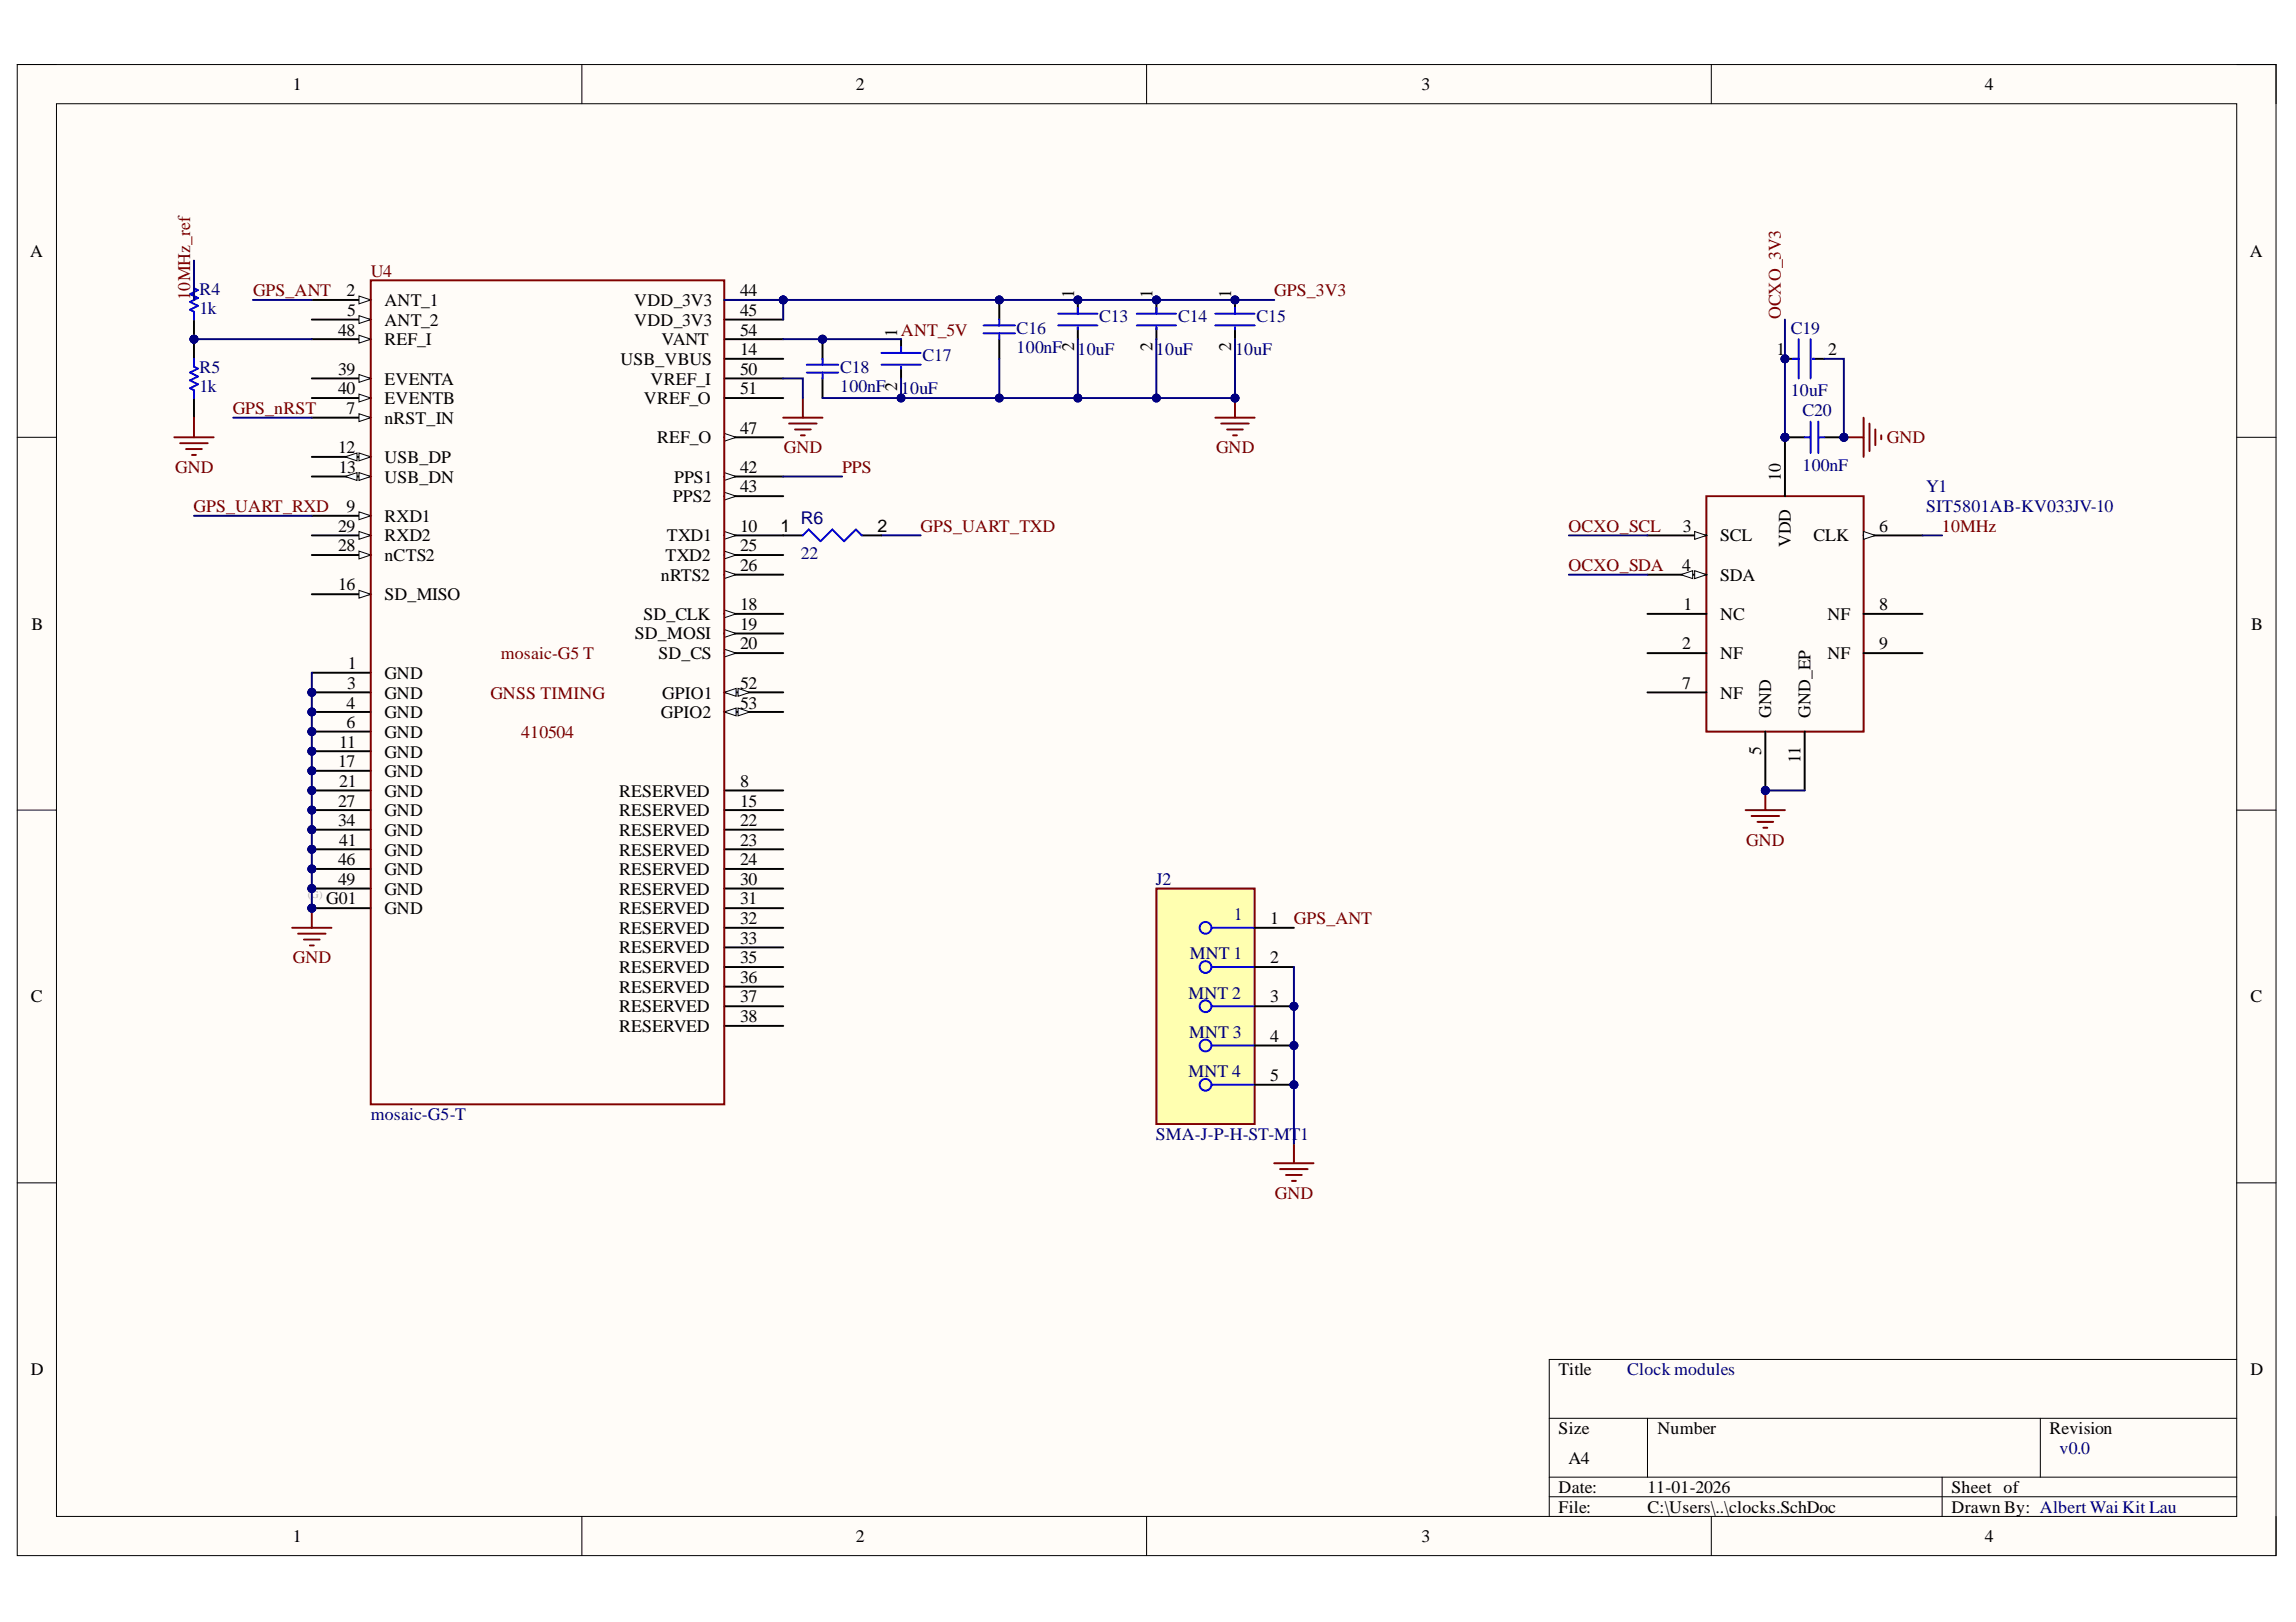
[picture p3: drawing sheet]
<svg xmlns="http://www.w3.org/2000/svg" width="297mm" height="210mm" viewBox="0 0 297 210" stroke-linecap="round" stroke-linejoin="round" font-family="sans-serif">
<defs><g id="words">
<g font-size="2.3">
<text x="37.9" y="11.7">1</text>
<text x="110.7" y="11.7">2</text>
<text x="183.9" y="11.7">3</text>
<text x="256.8" y="11.7">4</text>
<text x="3.9" y="33.3">A</text>
<text x="291.1" y="33.3">A</text>
<text x="44.8" y="38.4">2</text>
<text x="44.9" y="40.9">5</text>
<text x="49.7" y="39.6">ANT_1</text>
<text x="82" y="39.6">VDD_3V3</text>
<text x="95.7" y="38.4">44</text>
<text x="95.7" y="40.9">45</text>
<text x="139" y="38.5" transform="rotate(-90 139 38.5)">1</text>
<text x="149.1" y="38.5" transform="rotate(-90 149.1 38.5)">1</text>
<text x="159.3" y="38.5" transform="rotate(-90 159.3 38.5)">1</text>
<text x="43.7" y="43.4">48</text>
<text x="49.7" y="42.2">ANT_2</text>
<text x="49.7" y="44.7">REF_I</text>
<text x="80.3" y="47.2">USB_VBUS</text>
<text x="82" y="42.2">VDD_3V3</text>
<text x="85.6" y="44.7">VANT</text>
<text x="95.7" y="43.4">54</text>
<text x="95.7" y="46">14</text>
<text x="116" y="43.6" transform="rotate(-90 116 43.6)">1</text>
<text x="139" y="45.5" transform="rotate(-90 139 45.5)">2</text>
<text x="149.1" y="45.5" transform="rotate(-90 149.1 45.5)">2</text>
<text x="159.3" y="45.5" transform="rotate(-90 159.3 45.5)">2</text>
<text x="229.8" y="46">1</text>
<text x="236.5" y="46">2</text>
<text x="43.7" y="48.5">39</text>
<text x="43.7" y="51">40</text>
<text x="44.8" y="53.6">7</text>
<text x="49.7" y="49.8">EVENTA</text>
<text x="49.7" y="52.3">EVENTB</text>
<text x="83.3" y="52.3">VREF_O</text>
<text x="84.2" y="49.8">VREF_I</text>
<text x="95.7" y="48.5">50</text>
<text x="95.7" y="51">51</text>
<text x="116" y="50.5" transform="rotate(-90 116 50.5)">2</text>
<text x="43.7" y="58.7">12</text>
<text x="49.7" y="54.8">nRST_IN</text>
<text x="49.7" y="59.9">USB_DP</text>
<text x="85" y="57.4">REF_O</text>
<text x="95.7" y="56.1">47</text>
<text x="43.8" y="61.2">13</text>
<text x="49.7" y="62.5">USB_DN</text>
<text x="87" y="65">PPS2</text>
<text x="87.2" y="62.5">PPS1</text>
<text x="95.7" y="61.2">42</text>
<text x="95.7" y="63.7">43</text>
<text x="230.4" y="62.2" transform="rotate(-90 230.4 62.2)">10</text>
<text x="43.7" y="68.8">29</text>
<text x="43.7" y="71.3">28</text>
<text x="44.8" y="66.3">9</text>
<text x="49.7" y="67.5">RXD1</text>
<text x="49.7" y="70.1">RXD2</text>
<text x="86.3" y="70.1">TXD1</text>
<text x="95.7" y="68.8">10</text>
<text x="95.7" y="71.3">25</text>
<text x="101" y="68.8">1</text>
<text x="113.5" y="68.8">2</text>
<text x="217.7" y="68.8">3</text>
<text x="222.5" y="70.1">SCL</text>
<text x="231.7" y="70.8" transform="rotate(-90 231.7 70.8)">VDD</text>
<text x="234.6" y="70.1">CLK</text>
<text x="243.1" y="68.8">6</text>
<text x="43.7" y="76.4">16</text>
<text x="49.7" y="72.6">nCTS2</text>
<text x="49.7" y="77.7">SD_MISO</text>
<text x="85.5" y="75.1">nRTS2</text>
<text x="86.1" y="72.6">TXD2</text>
<text x="95.7" y="73.9">26</text>
<text x="217.6" y="73.9">4</text>
<text x="222.5" y="75.1">SDA</text>
<text x="4.1" y="81.5">B</text>
<text x="82.1" y="82.7">SD_MOSI</text>
<text x="83.2" y="80.2">SD_CLK</text>
<text x="95.7" y="78.9">18</text>
<text x="95.7" y="81.5">19</text>
<text x="217.8" y="78.9">1</text>
<text x="222.5" y="80.2">NC</text>
<text x="236.4" y="80.2">NF</text>
<text x="243.1" y="78.9">8</text>
<text x="291.2" y="81.5">B</text>
<text x="44.9" y="89.2">3</text>
<text x="45" y="86.5">1</text>
<text x="49.7" y="87.8">GND</text>
<text x="85.2" y="85.3">SD_CS</text>
<text x="95.7" y="84">20</text>
<text x="95.7" y="89.2">52</text>
<text x="217.6" y="84">2</text>
<text x="217.6" y="89.2">7</text>
<text x="222.5" y="85.3">NF</text>
<text x="236.4" y="85.3">NF</text>
<text x="243.1" y="84">9</text>
<text x="44.8" y="91.7">4</text>
<text x="44.8" y="94.2">6</text>
<text x="49.7" y="90.4">GND</text>
<text x="49.7" y="93">GND</text>
<text x="49.7" y="95.5">GND</text>
<text x="85.5" y="93">GPIO2</text>
<text x="85.7" y="90.4">GPIO1</text>
<text x="95.7" y="91.7">53</text>
<text x="222.5" y="90.4">NF</text>
<text x="229.1" y="92.9" transform="rotate(-90 229.1 92.9)">GND</text>
<text x="234.2" y="92.9" transform="rotate(-90 234.2 92.9)">GND_EP</text>
<text x="43.7" y="99.3">17</text>
<text x="43.9" y="96.8">11</text>
<text x="43.9" y="101.8">21</text>
<text x="49.7" y="98">GND</text>
<text x="49.7" y="100.6">GND</text>
<text x="95.7" y="101.8">8</text>
<text x="227.9" y="97.7" transform="rotate(-90 227.9 97.7)">5</text>
<text x="232.9" y="98.7" transform="rotate(-90 232.9 98.7)">11</text>
<text x="43.7" y="104.4">27</text>
<text x="43.7" y="106.9">34</text>
<text x="49.7" y="103.1">GND</text>
<text x="49.7" y="105.6">GND</text>
<text x="80.1" y="103.1">RESERVED</text>
<text x="80.1" y="105.6">RESERVED</text>
<text x="95.7" y="104.4">15</text>
<text x="95.7" y="106.9">22</text>
<text x="43.7" y="112">46</text>
<text x="43.9" y="109.4">41</text>
<text x="49.7" y="108.2">GND</text>
<text x="49.7" y="110.7">GND</text>
<text x="49.7" y="113.2">GND</text>
<text x="80.1" y="108.2">RESERVED</text>
<text x="80.1" y="110.7">RESERVED</text>
<text x="80.1" y="113.2">RESERVED</text>
<text x="95.7" y="109.4">23</text>
<text x="95.7" y="112">24</text>
<text x="42.2" y="117.1">G01</text>
<text x="43.7" y="114.5">49</text>
<text x="49.7" y="115.8">GND</text>
<text x="49.7" y="118.3">GND</text>
<text x="80.1" y="115.8">RESERVED</text>
<text x="80.1" y="118.3">RESERVED</text>
<text x="95.7" y="114.5">30</text>
<text x="95.7" y="117.1">31</text>
<text x="95.7" y="119.6">32</text>
<text x="164.3" y="119.6">1</text>
<text x="80.1" y="120.9">RESERVED</text>
<text x="80.1" y="123.4">RESERVED</text>
<text x="80.1" y="125.9">RESERVED</text>
<text x="95.7" y="122.1">33</text>
<text x="95.7" y="124.7">35</text>
<text x="164.3" y="124.7">2</text>
<text x="4" y="129.7">C</text>
<text x="80.1" y="128.5">RESERVED</text>
<text x="80.1" y="131">RESERVED</text>
<text x="95.7" y="127.2">36</text>
<text x="95.7" y="129.7">37</text>
<text x="164.3" y="129.7">3</text>
<text x="291.1" y="129.7">C</text>
<text x="80.1" y="133.5">RESERVED</text>
<text x="95.7" y="132.3">38</text>
<text x="164.3" y="134.8">4</text>
<text x="164.3" y="139.9">5</text>
<text x="4" y="178">D</text>
<text x="201.6" y="178">Title</text>
<text x="291.1" y="178">D</text>
<text x="201.6" y="185.6">Size</text>
<text x="214.4" y="185.6">Number</text>
<text x="265.2" y="185.6">Revision</text>
<text x="202.9" y="189.4">A4</text>
<text x="201.6" y="193.2">Date:</text>
<text x="201.6" y="195.7">File:</text>
<text x="213.2" y="193.2">11-01-2026</text>
<text x="213.2" y="195.7">C:\Users\..\clocks.SchDoc</text>
<text x="252.5" y="193.2">Sheet of</text>
<text x="252.5" y="195.7">Drawn By: Albert Wai Kit Lau</text>
<text x="37.9" y="199.5">1</text>
<text x="110.7" y="199.5">2</text>
<text x="183.9" y="199.5">3</text>
<text x="256.8" y="199.5">4</text>
</g>
<g font-size="2.3" fill="#800000">
<text x="48" y="35.8">U4</text>
<text x="24.6" y="38.8" transform="rotate(-90 24.6 38.8)">10MHz_ref</text>
<text x="32.7" y="38.4">GPS_ANT</text>
<text x="164.9" y="38.4">GPS_3V3</text>
<text x="230.4" y="41.3" transform="rotate(-90 230.4 41.3)">OCXO_3V3</text>
<text x="116.6" y="43.4">ANT_5V</text>
<text x="30.1" y="53.6">GPS_nRST</text>
<text x="101.4" y="58.7">GND</text>
<text x="157.3" y="58.7">GND</text>
<text x="244.1" y="57.4">GND</text>
<text x="22.7" y="61.2">GND</text>
<text x="108.9" y="61.2">PPS</text>
<text x="25" y="66.3">GPS_UART_RXD</text>
<text x="119.1" y="68.8">GPS_UART_TXD</text>
<text x="202.9" y="68.8">OCXO_SCL</text>
<text x="251.2" y="68.8">10MHz</text>
<text x="202.9" y="73.9">OCXO_SDA</text>
<text x="64.8" y="85.3">mosaic-G5 T</text>
<text x="63.4" y="90.4">GNSS TIMING</text>
<text x="67.4" y="95.5">410504</text>
<text x="225.9" y="109.4">GND</text>
<text x="167.4" y="119.6">GPS_ANT</text>
<text x="37.9" y="124.7">GND</text>
<text x="164.9" y="155.2">GND</text>
</g>
<g font-size="2.3" fill="#000080">
<text x="25.8" y="40.6">1k</text>
<text x="25.8" y="38.1">R4</text>
<text x="142.2" y="41.7">C13</text>
<text x="152.4" y="41.7">C14</text>
<text x="162.6" y="41.7">C15</text>
<text x="119.3" y="46.7">C17</text>
<text x="131.5" y="43.2">C16</text>
<text x="131.5" y="45.7">100nF</text>
<text x="139.4" y="46">10uF</text>
<text x="149.5" y="46">10uF</text>
<text x="159.8" y="46">10uF</text>
<text x="231.7" y="43.2">C19</text>
<text x="25.8" y="50.8">1k</text>
<text x="25.8" y="48.3">R5</text>
<text x="108.7" y="48.3">C18</text>
<text x="108.7" y="50.8">100nF</text>
<text x="116.6" y="51">10uF</text>
<text x="231.7" y="51.3">10uF</text>
<text x="233.2" y="53.8">C20</text>
<text x="233.2" y="60.9">100nF</text>
<text x="249.2" y="63.7">Y1</text>
<text x="103.6" y="67.8">R6</text>
<text x="249.2" y="66.3">SIT5801AB-KV033JV-10</text>
<text x="103.6" y="72.3">22</text>
<text x="149.5" y="114.5">J2</text>
<text x="159.6" y="119.1">1</text>
<text x="153.9" y="124.1">MNT 1</text>
<text x="153.8" y="129.2">MNT 2</text>
<text x="153.9" y="134.3">MNT 3</text>
<text x="153.8" y="139.4">MNT 4</text>
<text x="48" y="144.9">mosaic-G5-T</text>
<text x="149.5" y="147.5">SMA-J-P-H-ST-MT1</text>
<text x="210.5" y="178">Clock modules</text>
<text x="266.4" y="188.1">v0.0</text>
</g>
<text font-size="1.4" fill="#b2b0ad" x="39.8" y="116.2">(G)</text>
</g></defs>
<path d="M2.2 8.4h292.3v192.9h-292.3z" fill-rule="evenodd" fill="#fffcf8"/>
<path d="M2.2 8.4h292.3v192.9h-292.3z" fill="none" stroke="#000" stroke-width=".13"/>
<path d="M7.3 13.4h282.1v182.8h-282.1z" fill-rule="evenodd" fill="#fffcf8"/>
<g fill="none" stroke="#000" stroke-width=".13">
<path d="M2.2 8.3h5.1M7.3 13.4h282.1v182.8h-282.1zM75.3 8.3v5.1M148.3 8.3v5.1M221.4 8.4v5M289.4 8.4h5.1v5M2.2 56.6h5.1M289.4 56.6h5.1M2.2 104.8h5.1M289.4 104.8h5.1M2.2 153.1h5.1M289.4 153.1h5.1"/>
<path d="M289.4 175.9h-89v20.3M75.3 196.2v5.1M148.3 196.2v5.1M200.4 183.5h89M200.4 191.2h89M200.4 193.7h89M213.1 183.5v7.7M221.4 196.2v5.1M251.3 191.2v5M264 183.5v7.7M294.5 196.2v5.1"/>
</g>
<circle cx="40.3" cy="89.6" r=".51" fill="#000080"/>
<circle cx="40.3" cy="89.6" r=".51" fill="none" stroke="#000080" stroke-width=".13"/>
<circle cx="40.3" cy="92.1" r=".51" fill="#000080"/>
<circle cx="40.3" cy="92.1" r=".51" fill="none" stroke="#000080" stroke-width=".13"/>
<circle cx="40.3" cy="94.7" r=".51" fill="#000080"/>
<circle cx="40.3" cy="94.7" r=".51" fill="none" stroke="#000080" stroke-width=".13"/>
<circle cx="40.3" cy="97.2" r=".51" fill="#000080"/>
<circle cx="40.3" cy="97.2" r=".51" fill="none" stroke="#000080" stroke-width=".13"/>
<circle cx="40.3" cy="99.8" r=".51" fill="#000080"/>
<circle cx="40.3" cy="99.8" r=".51" fill="none" stroke="#000080" stroke-width=".13"/>
<circle cx="40.3" cy="102.3" r=".51" fill="#000080"/>
<circle cx="40.3" cy="102.3" r=".51" fill="none" stroke="#000080" stroke-width=".13"/>
<circle cx="40.3" cy="104.8" r=".51" fill="#000080"/>
<circle cx="40.3" cy="104.8" r=".51" fill="none" stroke="#000080" stroke-width=".13"/>
<circle cx="40.3" cy="107.4" r=".51" fill="#000080"/>
<circle cx="40.3" cy="107.4" r=".51" fill="none" stroke="#000080" stroke-width=".13"/>
<circle cx="40.3" cy="109.9" r=".51" fill="#000080"/>
<circle cx="40.3" cy="109.9" r=".51" fill="none" stroke="#000080" stroke-width=".13"/>
<circle cx="40.3" cy="112.4" r=".51" fill="#000080"/>
<circle cx="40.3" cy="112.4" r=".51" fill="none" stroke="#000080" stroke-width=".13"/>
<circle cx="40.3" cy="115" r=".51" fill="#000080"/>
<circle cx="40.3" cy="115" r=".51" fill="none" stroke="#000080" stroke-width=".13"/>
<circle cx="40.3" cy="117.5" r=".51" fill="#000080"/>
<circle cx="40.3" cy="117.5" r=".51" fill="none" stroke="#000080" stroke-width=".13"/>
<circle cx="101.3" cy="38.8" r=".51" fill="#000080"/>
<circle cx="101.3" cy="38.8" r=".51" fill="none" stroke="#000080" stroke-width=".13"/>
<path d="M40.3 38.8h7.7" fill="none" stroke="#000" stroke-width=".25"/>
<path d="M46.4 38.3l1.6 .5-1.6 .5z" fill="#f8fcff"/>
<path d="M46.4 38.3l1.6 .5-1.6 .5z" fill="none" stroke="#000" stroke-width=".13"/>
<path d="M40.3 41.4h7.7" fill="none" stroke="#000" stroke-width=".25"/>
<path d="M46.4 40.8l1.6 .6-1.6 .5z" fill="#f8fcff"/>
<path d="M46.4 40.8l1.6 .6-1.6 .5z" fill="none" stroke="#000" stroke-width=".13"/>
<path d="M40.3 43.9h7.7" fill="none" stroke="#000" stroke-width=".25"/>
<path d="M46.4 43.4l1.6 .5-1.6 .5z" fill="#f8fcff"/>
<path d="M46.4 43.4l1.6 .5-1.6 .5z" fill="none" stroke="#000" stroke-width=".13"/>
<path d="M40.3 49h7.7" fill="none" stroke="#000" stroke-width=".25"/>
<path d="M46.4 48.5l1.6 .5-1.6 .5z" fill="#f8fcff"/>
<path d="M46.4 48.5l1.6 .5-1.6 .5z" fill="none" stroke="#000" stroke-width=".13"/>
<path d="M40.3 51.5h7.7" fill="none" stroke="#000" stroke-width=".25"/>
<path d="M46.4 51l1.6 .5-1.6 .5z" fill="#f8fcff"/>
<path d="M46.4 51l1.6 .5-1.6 .5z" fill="none" stroke="#000" stroke-width=".13"/>
<path d="M40.3 54h7.7" fill="none" stroke="#000" stroke-width=".25"/>
<path d="M46.4 53.5l1.6 .5-1.6 .6z" fill="#f8fcff"/>
<path d="M46.4 53.5l1.6 .5-1.6 .6z" fill="none" stroke="#000" stroke-width=".13"/>
<path d="M40.3 59.1h7.7" fill="none" stroke="#000" stroke-width=".25"/>
<path d="M46.4 58.6l1.6 .5-1.6 .5z" fill="#f8fcff"/>
<path d="M46.4 58.6l1.6 .5-1.6 .5z" fill="none" stroke="#000" stroke-width=".13"/>
<path d="M44.7 59.1l1.5-.5v1z" fill="#f8fcff"/>
<path d="M44.7 59.1l1.5-.5v1z" fill="none" stroke="#000" stroke-width=".13"/>
<path d="M40.3 61.7h7.7" fill="none" stroke="#000" stroke-width=".25"/>
<path d="M46.4 61.2l1.6 .5-1.6 .5z" fill="#f8fcff"/>
<path d="M46.4 61.2l1.6 .5-1.6 .5z" fill="none" stroke="#000" stroke-width=".13"/>
<path d="M44.7 61.7l1.5-.5v1z" fill="#f8fcff"/>
<path d="M44.7 61.7l1.5-.5v1z" fill="none" stroke="#000" stroke-width=".13"/>
<path d="M40.3 66.7h7.7" fill="none" stroke="#000" stroke-width=".25"/>
<path d="M46.4 66.2l1.6 .5-1.6 .6z" fill="#f8fcff"/>
<path d="M46.4 66.2l1.6 .5-1.6 .6z" fill="none" stroke="#000" stroke-width=".13"/>
<path d="M40.3 69.3h7.7" fill="none" stroke="#000" stroke-width=".25"/>
<path d="M46.4 68.8l1.6 .5-1.6 .5z" fill="#f8fcff"/>
<path d="M46.4 68.8l1.6 .5-1.6 .5z" fill="none" stroke="#000" stroke-width=".13"/>
<path d="M40.3 71.8h7.7" fill="none" stroke="#000" stroke-width=".25"/>
<path d="M46.4 71.3l1.6 .5-1.6 .5z" fill="#f8fcff"/>
<path d="M46.4 71.3l1.6 .5-1.6 .5z" fill="none" stroke="#000" stroke-width=".13"/>
<path d="M40.3 76.9h7.7" fill="none" stroke="#000" stroke-width=".25"/>
<path d="M46.4 76.4l1.6 .5-1.6 .5z" fill="#f8fcff"/>
<path d="M46.4 76.4l1.6 .5-1.6 .5z" fill="none" stroke="#000" stroke-width=".13"/>
<path d="M40.3 87.1h7.7M40.3 89.6h7.7" fill="none" stroke="#000" stroke-width=".25"/>
<circle cx="40.3" cy="89.6" r=".51" fill="#000080"/>
<circle cx="40.3" cy="89.6" r=".51" fill="none" stroke="#000080" stroke-width=".13"/>
<path d="M40.3 92.1h7.7" fill="none" stroke="#000" stroke-width=".25"/>
<circle cx="40.3" cy="92.1" r=".51" fill="#000080"/>
<circle cx="40.3" cy="92.1" r=".51" fill="none" stroke="#000080" stroke-width=".13"/>
<path d="M40.3 94.7h7.7" fill="none" stroke="#000" stroke-width=".25"/>
<circle cx="40.3" cy="94.7" r=".51" fill="#000080"/>
<circle cx="40.3" cy="94.7" r=".51" fill="none" stroke="#000080" stroke-width=".13"/>
<path d="M40.3 97.2h7.7" fill="none" stroke="#000" stroke-width=".25"/>
<circle cx="40.3" cy="97.2" r=".51" fill="#000080"/>
<circle cx="40.3" cy="97.2" r=".51" fill="none" stroke="#000080" stroke-width=".13"/>
<path d="M40.3 99.8h7.7" fill="none" stroke="#000" stroke-width=".25"/>
<circle cx="40.3" cy="99.8" r=".51" fill="#000080"/>
<circle cx="40.3" cy="99.8" r=".51" fill="none" stroke="#000080" stroke-width=".13"/>
<path d="M40.3 102.3h7.7" fill="none" stroke="#000" stroke-width=".25"/>
<circle cx="40.3" cy="102.3" r=".51" fill="#000080"/>
<circle cx="40.3" cy="102.3" r=".51" fill="none" stroke="#000080" stroke-width=".13"/>
<path d="M40.3 104.8h7.7" fill="none" stroke="#000" stroke-width=".25"/>
<circle cx="40.3" cy="104.8" r=".51" fill="#000080"/>
<circle cx="40.3" cy="104.8" r=".51" fill="none" stroke="#000080" stroke-width=".13"/>
<path d="M40.3 107.4h7.7" fill="none" stroke="#000" stroke-width=".25"/>
<circle cx="40.3" cy="107.4" r=".51" fill="#000080"/>
<circle cx="40.3" cy="107.4" r=".51" fill="none" stroke="#000080" stroke-width=".13"/>
<path d="M40.3 109.9h7.7" fill="none" stroke="#000" stroke-width=".25"/>
<circle cx="40.3" cy="109.9" r=".51" fill="#000080"/>
<circle cx="40.3" cy="109.9" r=".51" fill="none" stroke="#000080" stroke-width=".13"/>
<path d="M40.3 112.4h7.7" fill="none" stroke="#000" stroke-width=".25"/>
<circle cx="40.3" cy="112.4" r=".51" fill="#000080"/>
<circle cx="40.3" cy="112.4" r=".51" fill="none" stroke="#000080" stroke-width=".13"/>
<path d="M40.3 115h7.7" fill="none" stroke="#000" stroke-width=".25"/>
<circle cx="40.3" cy="115" r=".51" fill="#000080"/>
<circle cx="40.3" cy="115" r=".51" fill="none" stroke="#000080" stroke-width=".13"/>
<path d="M40.3 117.5h7.7" fill="none" stroke="#000" stroke-width=".25"/>
<circle cx="40.3" cy="117.5" r=".51" fill="#000080"/>
<circle cx="40.3" cy="117.5" r=".51" fill="none" stroke="#000080" stroke-width=".13"/>
<path d="M93.7 38.8h7.6" fill="none" stroke="#000" stroke-width=".25"/>
<circle cx="101.3" cy="38.8" r=".51" fill="#000080"/>
<circle cx="101.3" cy="38.8" r=".51" fill="none" stroke="#000080" stroke-width=".13"/>
<path d="M93.7 41.4h7.6M93.7 43.9h7.6M93.7 46.4h7.6M93.7 49h7.6M93.7 51.5h7.6M93.7 56.6h7.6" fill="none" stroke="#000" stroke-width=".25"/>
<path d="M93.7 56.1l1.5 .5-1.5 .5z" fill="#f8fcff"/>
<path d="M93.7 56.1l1.5 .5-1.5 .5z" fill="none" stroke="#000" stroke-width=".13"/>
<path d="M93.7 61.7h7.6" fill="none" stroke="#000" stroke-width=".25"/>
<path d="M93.7 61.2l1.5 .5-1.5 .5z" fill="#f8fcff"/>
<path d="M93.7 61.2l1.5 .5-1.5 .5z" fill="none" stroke="#000" stroke-width=".13"/>
<path d="M93.7 64.2h7.6" fill="none" stroke="#000" stroke-width=".25"/>
<path d="M93.7 63.7l1.5 .5-1.5 .5z" fill="#f8fcff"/>
<path d="M93.7 63.7l1.5 .5-1.5 .5z" fill="none" stroke="#000" stroke-width=".13"/>
<path d="M93.7 69.3h7.6" fill="none" stroke="#000" stroke-width=".25"/>
<path d="M93.7 68.8l1.5 .5-1.5 .5z" fill="#f8fcff"/>
<path d="M93.7 68.8l1.5 .5-1.5 .5z" fill="none" stroke="#000" stroke-width=".13"/>
<path d="M93.7 71.8h7.6" fill="none" stroke="#000" stroke-width=".25"/>
<path d="M93.7 71.3l1.5 .5-1.5 .5z" fill="#f8fcff"/>
<path d="M93.7 71.3l1.5 .5-1.5 .5z" fill="none" stroke="#000" stroke-width=".13"/>
<path d="M93.7 74.4h7.6" fill="none" stroke="#000" stroke-width=".25"/>
<path d="M93.7 73.9l1.5 .5-1.5 .5z" fill="#f8fcff"/>
<path d="M93.7 73.9l1.5 .5-1.5 .5z" fill="none" stroke="#000" stroke-width=".13"/>
<path d="M93.7 79.4h7.6" fill="none" stroke="#000" stroke-width=".25"/>
<path d="M93.7 78.9l1.5 .5-1.5 .5z" fill="#f8fcff"/>
<path d="M93.7 78.9l1.5 .5-1.5 .5z" fill="none" stroke="#000" stroke-width=".13"/>
<path d="M93.7 82h7.6" fill="none" stroke="#000" stroke-width=".25"/>
<path d="M93.7 81.5l1.5 .5-1.5 .5z" fill="#f8fcff"/>
<path d="M93.7 81.5l1.5 .5-1.5 .5z" fill="none" stroke="#000" stroke-width=".13"/>
<path d="M93.7 84.5h7.6" fill="none" stroke="#000" stroke-width=".25"/>
<path d="M93.7 84l1.5 .5-1.5 .5z" fill="#f8fcff"/>
<path d="M93.7 84l1.5 .5-1.5 .5z" fill="none" stroke="#000" stroke-width=".13"/>
<path d="M93.7 89.6h7.6" fill="none" stroke="#000" stroke-width=".25"/>
<path d="M93.7 89.6l1.5-.5v1z" fill="#f8fcff"/>
<path d="M93.7 89.6l1.5-.5v1z" fill="none" stroke="#000" stroke-width=".13"/>
<path d="M95.5 89.1l1.5 .5-1.5 .5z" fill="#f8fcff"/>
<path d="M95.5 89.1l1.5 .5-1.5 .5z" fill="none" stroke="#000" stroke-width=".13"/>
<path d="M93.7 92.1h7.6" fill="none" stroke="#000" stroke-width=".25"/>
<path d="M93.7 92.1l1.5-.5v1z" fill="#f8fcff"/>
<path d="M93.7 92.1l1.5-.5v1z" fill="none" stroke="#000" stroke-width=".13"/>
<path d="M95.5 91.6l1.5 .5-1.5 .5z" fill="#f8fcff"/>
<path d="M95.5 91.6l1.5 .5-1.5 .5z" fill="none" stroke="#000" stroke-width=".13"/>
<g fill="none" stroke="#000" stroke-width=".25">
<path d="M93.7 102.3h7.6M93.7 104.8h7.6M93.7 107.4h7.6M93.7 109.9h7.6M93.7 112.4h7.6M93.7 115h7.6M93.7 117.5h7.6M93.7 120.1h7.6M93.7 122.6h7.6M93.7 125.1h7.6M93.7 127.7h7.6M93.7 130.2h7.6"/>
<path d="M93.7 132.8h7.6"/>
</g>
<path d="M48 36.3h45.7v106.6h-45.7z" fill="none" stroke="#800000" stroke-width=".25"/>
<circle cx="230.9" cy="56.6" r=".51" fill="#000080"/>
<circle cx="230.9" cy="56.6" r=".51" fill="none" stroke="#000080" stroke-width=".13"/>
<circle cx="228.4" cy="102.3" r=".51" fill="#000080"/>
<circle cx="228.4" cy="102.3" r=".51" fill="none" stroke="#000080" stroke-width=".13"/>
<path d="M220.8 64.2h20.3v30.5h-20.3z" fill="none" stroke="#800000" stroke-width=".25"/>
<path d="M213.1 69.3h7.7" fill="none" stroke="#000" stroke-width=".25"/>
<path d="M219.2 68.8l1.6 .5-1.6 .5z" fill="#f8fcff"/>
<path d="M219.2 68.8l1.6 .5-1.6 .5z" fill="none" stroke="#000" stroke-width=".13"/>
<path d="M213.1 74.4h7.7" fill="none" stroke="#000" stroke-width=".25"/>
<path d="M219.2 73.9l1.6 .5-1.6 .5z" fill="#f8fcff"/>
<path d="M219.2 73.9l1.6 .5-1.6 .5z" fill="none" stroke="#000" stroke-width=".13"/>
<path d="M217.5 74.4l1.5-.5v1z" fill="#f8fcff"/>
<path d="M217.5 74.4l1.5-.5v1z" fill="none" stroke="#000" stroke-width=".13"/>
<path d="M213.1 79.4h7.7M241.1 69.3h7.6M213.1 84.5h7.7M213.1 89.6h7.7" fill="none" stroke="#000" stroke-width=".25"/>
<path d="M241.1 68.8l1.5 .5-1.5 .5z" fill="#f8fcff"/>
<path d="M241.1 68.8l1.5 .5-1.5 .5z" fill="none" stroke="#000" stroke-width=".13"/>
<path d="M230.9 56.6v7.6M241.1 79.4h7.6M241.1 84.5h7.6" fill="none" stroke="#000" stroke-width=".25"/>
<circle cx="230.9" cy="56.6" r=".51" fill="#000080"/>
<circle cx="230.9" cy="56.6" r=".51" fill="none" stroke="#000080" stroke-width=".13"/>
<path d="M228.4 94.7v7.6" fill="none" stroke="#000" stroke-width=".25"/>
<circle cx="228.4" cy="102.3" r=".51" fill="#000080"/>
<circle cx="228.4" cy="102.3" r=".51" fill="none" stroke="#000080" stroke-width=".13"/>
<path d="M233.5 94.7v7.6" fill="none" stroke="#000" stroke-width=".25"/>
<path d="M40.3 117.5v2.6M37.8 120.1h5.1M38.6 120.8h3.5M39.3 121.6h2.1M40.1 122.3h.5" fill="none" stroke="#800000" stroke-width=".25"/>
<circle cx="40.3" cy="117.5" r=".51" fill="#000080"/>
<circle cx="40.3" cy="117.5" r=".51" fill="none" stroke="#000080" stroke-width=".13"/>
<circle cx="139.4" cy="38.8" r=".51" fill="#000080"/>
<circle cx="139.4" cy="38.8" r=".51" fill="none" stroke="#000080" stroke-width=".13"/>
<path d="M139.4 38.8v1.8" fill="none" stroke="#000" stroke-width=".25"/>
<circle cx="139.4" cy="38.8" r=".51" fill="#000080"/>
<circle cx="139.4" cy="38.8" r=".51" fill="none" stroke="#000080" stroke-width=".13"/>
<path d="M139.4 42.4v1.5" fill="none" stroke="#000" stroke-width=".25"/>
<path d="M139.4 39.8v.8M136.9 40.6h5.1M136.9 42.1h5.1M139.4 42.4v.2" fill="none" stroke="#00f" stroke-width=".25"/>
<circle cx="129.3" cy="38.8" r=".51" fill="#000080"/>
<circle cx="129.3" cy="38.8" r=".51" fill="none" stroke="#000080" stroke-width=".13"/>
<path d="M129.3 38.8v2.6" fill="none" stroke="#000" stroke-width=".25"/>
<circle cx="129.3" cy="38.8" r=".51" fill="#000080"/>
<circle cx="129.3" cy="38.8" r=".51" fill="none" stroke="#000080" stroke-width=".13"/>
<path d="M129.3 43.9v2.5" fill="none" stroke="#000" stroke-width=".25"/>
<path d="M127.2 43.1h4.1M127.2 42.1h4.1M129.3 41.4v.7M129.3 43.1v.8" fill="none" stroke="#00f" stroke-width=".25"/>
<path d="M157.2 54h5.1M158 54.8h3.5M158.8 55.6h2M159.5 56.3h.5M159.8 51.5v2.5" fill="none" stroke="#800000" stroke-width=".25"/>
<circle cx="159.8" cy="51.5" r=".51" fill="#000080"/>
<circle cx="159.8" cy="51.5" r=".51" fill="none" stroke="#000080" stroke-width=".13"/>
<circle cx="149.6" cy="38.8" r=".51" fill="#000080"/>
<circle cx="149.6" cy="38.8" r=".51" fill="none" stroke="#000080" stroke-width=".13"/>
<path d="M149.6 38.8v1.8" fill="none" stroke="#000" stroke-width=".25"/>
<circle cx="149.6" cy="38.8" r=".51" fill="#000080"/>
<circle cx="149.6" cy="38.8" r=".51" fill="none" stroke="#000080" stroke-width=".13"/>
<path d="M149.6 42.4v1.5" fill="none" stroke="#000" stroke-width=".25"/>
<path d="M149.6 39.8v.8M147.1 40.6h5M147.1 42.1h5M149.6 42.4v.2" fill="none" stroke="#00f" stroke-width=".25"/>
<circle cx="159.8" cy="38.8" r=".51" fill="#000080"/>
<circle cx="159.8" cy="38.8" r=".51" fill="none" stroke="#000080" stroke-width=".13"/>
<path d="M159.8 38.8v1.8" fill="none" stroke="#000" stroke-width=".25"/>
<circle cx="159.8" cy="38.8" r=".51" fill="#000080"/>
<circle cx="159.8" cy="38.8" r=".51" fill="none" stroke="#000080" stroke-width=".13"/>
<path d="M116.6 43.9v1.8M116.6 47.4v1.6M159.8 42.4v1.5" fill="none" stroke="#000" stroke-width=".25"/>
<path d="M159.8 39.8v.8M114 45.7h5.1M114 47.2h5.1M116.6 44.9v.8M116.6 47.4v.3M157.2 40.6h5.1M157.2 42.1h5.1M159.8 42.4v.2" fill="none" stroke="#00f" stroke-width=".25"/>
<circle cx="106.4" cy="43.9" r=".51" fill="#000080"/>
<circle cx="106.4" cy="43.9" r=".51" fill="none" stroke="#000080" stroke-width=".13"/>
<path d="M106.4 43.9v2.5" fill="none" stroke="#000" stroke-width=".25"/>
<circle cx="106.4" cy="43.9" r=".51" fill="#000080"/>
<circle cx="106.4" cy="43.9" r=".51" fill="none" stroke="#000080" stroke-width=".13"/>
<path d="M106.4 49v2.5" fill="none" stroke="#000" stroke-width=".25"/>
<path d="M104.4 48.2h4M104.4 47.2h4M106.4 46.4v.8M106.4 48.2v.8" fill="none" stroke="#00f" stroke-width=".25"/>
<path d="M225.8 104.8h5.1M226.6 105.6h3.6M227.4 106.4h2M228.1 107.1h.5M228.4 102.3v2.5" fill="none" stroke="#800000" stroke-width=".25"/>
<circle cx="228.4" cy="102.3" r=".51" fill="#000080"/>
<circle cx="228.4" cy="102.3" r=".51" fill="none" stroke="#000080" stroke-width=".13"/>
<circle cx="230.9" cy="46.4" r=".51" fill="#000080"/>
<circle cx="230.9" cy="46.4" r=".51" fill="none" stroke="#000080" stroke-width=".13"/>
<path d="M230.9 46.4h1.8" fill="none" stroke="#000" stroke-width=".25"/>
<circle cx="230.9" cy="46.4" r=".51" fill="#000080"/>
<circle cx="230.9" cy="46.4" r=".51" fill="none" stroke="#000080" stroke-width=".13"/>
<path d="M234.5 46.4h1.5" fill="none" stroke="#000" stroke-width=".25"/>
<path d="M231.9 46.4h.8M232.7 43.9v5.1M234.2 43.9v5.1M234.5 46.4h.2" fill="none" stroke="#00f" stroke-width=".25"/>
<circle cx="238.5" cy="56.6" r=".51" fill="#000080"/>
<circle cx="238.5" cy="56.6" r=".51" fill="none" stroke="#000080" stroke-width=".13"/>
<circle cx="230.9" cy="56.6" r=".51" fill="#000080"/>
<circle cx="230.9" cy="56.6" r=".51" fill="none" stroke="#000080" stroke-width=".13"/>
<path d="M236 56.6h2.5" fill="none" stroke="#000" stroke-width=".25"/>
<circle cx="238.5" cy="56.6" r=".51" fill="#000080"/>
<circle cx="238.5" cy="56.6" r=".51" fill="none" stroke="#000080" stroke-width=".13"/>
<path d="M230.9 56.6h2.6" fill="none" stroke="#000" stroke-width=".25"/>
<circle cx="230.9" cy="56.6" r=".51" fill="#000080"/>
<circle cx="230.9" cy="56.6" r=".51" fill="none" stroke="#000080" stroke-width=".13"/>
<path d="M233.5 56.6h.7M234.2 54.6v4M235.2 54.6v4M235.2 56.6h.8" fill="none" stroke="#00f" stroke-width=".25"/>
<path d="M238.5 56.6h2.6M241.1 54.1v5M241.9 54.8v3.6M242.6 55.6v2M243.4 56.3v.5" fill="none" stroke="#800000" stroke-width=".25"/>
<circle cx="238.5" cy="56.6" r=".51" fill="#000080"/>
<circle cx="238.5" cy="56.6" r=".51" fill="none" stroke="#000080" stroke-width=".13"/>
<circle cx="167.4" cy="130.2" r=".51" fill="#000080"/>
<circle cx="167.4" cy="130.2" r=".51" fill="none" stroke="#000080" stroke-width=".13"/>
<circle cx="167.4" cy="135.3" r=".51" fill="#000080"/>
<circle cx="167.4" cy="135.3" r=".51" fill="none" stroke="#000080" stroke-width=".13"/>
<circle cx="167.4" cy="140.4" r=".51" fill="#000080"/>
<circle cx="167.4" cy="140.4" r=".51" fill="none" stroke="#000080" stroke-width=".13"/>
<path d="M149.6 115h12.7v30.5h-12.7z" fill-rule="evenodd" fill="#ffffb0"/>
<path d="M149.6 115h12.7v30.5h-12.7z" fill="none" stroke="#800000" stroke-width=".25"/>
<g fill="none" stroke="#00f" stroke-width=".25">
<path d="M156.7 120.1h5.6M156.7 125.1h5.6M156.7 130.2h5.6M156.7 135.3h5.6M156.7 140.4h5.6"/>
<circle cx="156" cy="120.1" r=".76"/>
<circle cx="156" cy="135.3" r=".76"/>
<circle cx="156" cy="125.1" r=".76"/>
<circle cx="156" cy="130.2" r=".76"/>
<circle cx="156" cy="140.4" r=".76"/>
</g>
<path d="M162.3 120.1h5.1M162.3 125.1h5.1M162.3 130.2h5.1" fill="none" stroke="#000" stroke-width=".25"/>
<circle cx="167.4" cy="130.2" r=".51" fill="#000080"/>
<circle cx="167.4" cy="130.2" r=".51" fill="none" stroke="#000080" stroke-width=".13"/>
<path d="M162.3 135.3h5.1" fill="none" stroke="#000" stroke-width=".25"/>
<circle cx="167.4" cy="135.3" r=".51" fill="#000080"/>
<circle cx="167.4" cy="135.3" r=".51" fill="none" stroke="#000080" stroke-width=".13"/>
<path d="M162.3 140.4h5.1" fill="none" stroke="#000" stroke-width=".25"/>
<circle cx="167.4" cy="140.4" r=".51" fill="#000080"/>
<circle cx="167.4" cy="140.4" r=".51" fill="none" stroke="#000080" stroke-width=".13"/>
<path d="M101.3 54h5.1M102.1 54.8h3.5M102.9 55.6h2M103.6 56.3h.5M103.9 51.5v2.5M164.9 150.5h5M165.6 151.3h3.6M166.4 152.1h2M167.1 152.8h.5M167.4 148v2.5" fill="none" stroke="#800000" stroke-width=".25"/>
<circle cx="25.1" cy="43.9" r=".51" fill="#000080"/>
<circle cx="25.1" cy="43.9" r=".51" fill="none" stroke="#000080" stroke-width=".13"/>
<path d="M25.1 33.7v2.6M25.1 41.4v2.5" fill="none" stroke="#000" stroke-width=".25"/>
<circle cx="25.1" cy="43.9" r=".51" fill="#000080"/>
<circle cx="25.1" cy="43.9" r=".51" fill="none" stroke="#000080" stroke-width=".13"/>
<path d="M25.1 36.3v1l.5 .2-1 .6 1 .5-1 .5 1 .5-1 .5 .5 .2v1.1" fill="none" stroke="#00f" stroke-width=".25"/>
<circle cx="25.1" cy="43.9" r=".51" fill="#000080"/>
<circle cx="25.1" cy="43.9" r=".51" fill="none" stroke="#000080" stroke-width=".13"/>
<path d="M25.1 43.9v2.5" fill="none" stroke="#000" stroke-width=".25"/>
<circle cx="25.1" cy="43.9" r=".51" fill="#000080"/>
<circle cx="25.1" cy="43.9" r=".51" fill="none" stroke="#000080" stroke-width=".13"/>
<path d="M25.1 51.5v2.5" fill="none" stroke="#000" stroke-width=".25"/>
<path d="M25.1 46.4v1l.5 .3-1 .5 1 .5-1 .5 1 .5-1 .5 .5 .3v1" fill="none" stroke="#00f" stroke-width=".25"/>
<path d="M22.6 56.6h5M23.3 57.4h3.6M24.1 58.1h2M24.8 58.9h.5M25.1 54v2.6" fill="none" stroke="#800000" stroke-width=".25"/>
<path d="M40.3 87.1v30.4" fill="none" stroke="#000080" stroke-width=".25"/>
<circle cx="40.3" cy="117.5" r=".51" fill="#000080"/>
<circle cx="40.3" cy="117.5" r=".51" fill="none" stroke="#000080" stroke-width=".13"/>
<circle cx="40.3" cy="115" r=".51" fill="#000080"/>
<circle cx="40.3" cy="115" r=".51" fill="none" stroke="#000080" stroke-width=".13"/>
<circle cx="40.3" cy="112.4" r=".51" fill="#000080"/>
<circle cx="40.3" cy="112.4" r=".51" fill="none" stroke="#000080" stroke-width=".13"/>
<circle cx="40.3" cy="109.9" r=".51" fill="#000080"/>
<circle cx="40.3" cy="109.9" r=".51" fill="none" stroke="#000080" stroke-width=".13"/>
<circle cx="40.3" cy="107.4" r=".51" fill="#000080"/>
<circle cx="40.3" cy="107.4" r=".51" fill="none" stroke="#000080" stroke-width=".13"/>
<circle cx="40.3" cy="104.8" r=".51" fill="#000080"/>
<circle cx="40.3" cy="104.8" r=".51" fill="none" stroke="#000080" stroke-width=".13"/>
<circle cx="40.3" cy="102.3" r=".51" fill="#000080"/>
<circle cx="40.3" cy="102.3" r=".51" fill="none" stroke="#000080" stroke-width=".13"/>
<circle cx="40.3" cy="99.8" r=".51" fill="#000080"/>
<circle cx="40.3" cy="99.8" r=".51" fill="none" stroke="#000080" stroke-width=".13"/>
<circle cx="40.3" cy="97.2" r=".51" fill="#000080"/>
<circle cx="40.3" cy="97.2" r=".51" fill="none" stroke="#000080" stroke-width=".13"/>
<circle cx="40.3" cy="94.7" r=".51" fill="#000080"/>
<circle cx="40.3" cy="94.7" r=".51" fill="none" stroke="#000080" stroke-width=".13"/>
<circle cx="40.3" cy="92.1" r=".51" fill="#000080"/>
<circle cx="40.3" cy="92.1" r=".51" fill="none" stroke="#000080" stroke-width=".13"/>
<circle cx="40.3" cy="89.6" r=".51" fill="#000080"/>
<circle cx="40.3" cy="89.6" r=".51" fill="none" stroke="#000080" stroke-width=".13"/>
<path d="M101.3 43.9h15.3" fill="none" stroke="#000080" stroke-width=".25"/>
<circle cx="106.4" cy="43.9" r=".51" fill="#000080"/>
<circle cx="106.4" cy="43.9" r=".51" fill="none" stroke="#000080" stroke-width=".13"/>
<path d="M106.4 51.5h53.4" fill="none" stroke="#000080" stroke-width=".25"/>
<circle cx="159.8" cy="51.5" r=".51" fill="#000080"/>
<circle cx="159.8" cy="51.5" r=".51" fill="none" stroke="#000080" stroke-width=".13"/>
<circle cx="149.6" cy="51.5" r=".51" fill="#000080"/>
<circle cx="149.6" cy="51.5" r=".51" fill="none" stroke="#000080" stroke-width=".13"/>
<circle cx="139.4" cy="51.5" r=".51" fill="#000080"/>
<circle cx="139.4" cy="51.5" r=".51" fill="none" stroke="#000080" stroke-width=".13"/>
<circle cx="129.3" cy="51.5" r=".51" fill="#000080"/>
<circle cx="129.3" cy="51.5" r=".51" fill="none" stroke="#000080" stroke-width=".13"/>
<circle cx="116.6" cy="51.5" r=".51" fill="#000080"/>
<circle cx="116.6" cy="51.5" r=".51" fill="none" stroke="#000080" stroke-width=".13"/>
<path d="M116.6 49v2.5" fill="none" stroke="#000080" stroke-width=".25"/>
<circle cx="116.6" cy="51.5" r=".51" fill="#000080"/>
<circle cx="116.6" cy="51.5" r=".51" fill="none" stroke="#000080" stroke-width=".13"/>
<path d="M129.3 46.4v5.1" fill="none" stroke="#000080" stroke-width=".25"/>
<circle cx="129.3" cy="51.5" r=".51" fill="#000080"/>
<circle cx="129.3" cy="51.5" r=".51" fill="none" stroke="#000080" stroke-width=".13"/>
<path d="M159.8 43.9v7.6" fill="none" stroke="#000080" stroke-width=".25"/>
<circle cx="159.8" cy="51.5" r=".51" fill="#000080"/>
<circle cx="159.8" cy="51.5" r=".51" fill="none" stroke="#000080" stroke-width=".13"/>
<path d="M139.4 43.9v7.6" fill="none" stroke="#000080" stroke-width=".25"/>
<circle cx="139.4" cy="51.5" r=".51" fill="#000080"/>
<circle cx="139.4" cy="51.5" r=".51" fill="none" stroke="#000080" stroke-width=".13"/>
<path d="M149.6 43.9v7.6" fill="none" stroke="#000080" stroke-width=".25"/>
<circle cx="149.6" cy="51.5" r=".51" fill="#000080"/>
<circle cx="149.6" cy="51.5" r=".51" fill="none" stroke="#000080" stroke-width=".13"/>
<path d="M93.7 38.8h71.2" fill="none" stroke="#000080" stroke-width=".25"/>
<circle cx="101.3" cy="38.8" r=".51" fill="#000080"/>
<circle cx="101.3" cy="38.8" r=".51" fill="none" stroke="#000080" stroke-width=".13"/>
<circle cx="129.3" cy="38.8" r=".51" fill="#000080"/>
<circle cx="129.3" cy="38.8" r=".51" fill="none" stroke="#000080" stroke-width=".13"/>
<circle cx="139.4" cy="38.8" r=".51" fill="#000080"/>
<circle cx="139.4" cy="38.8" r=".51" fill="none" stroke="#000080" stroke-width=".13"/>
<circle cx="149.6" cy="38.8" r=".51" fill="#000080"/>
<circle cx="149.6" cy="38.8" r=".51" fill="none" stroke="#000080" stroke-width=".13"/>
<circle cx="159.8" cy="38.8" r=".51" fill="#000080"/>
<circle cx="159.8" cy="38.8" r=".51" fill="none" stroke="#000080" stroke-width=".13"/>
<path d="M101.3 38.8v2.6" fill="none" stroke="#000080" stroke-width=".25"/>
<circle cx="101.3" cy="38.8" r=".51" fill="#000080"/>
<circle cx="101.3" cy="38.8" r=".51" fill="none" stroke="#000080" stroke-width=".13"/>
<path d="M228.4 102.3h5.1" fill="none" stroke="#000080" stroke-width=".25"/>
<circle cx="228.4" cy="102.3" r=".51" fill="#000080"/>
<circle cx="228.4" cy="102.3" r=".51" fill="none" stroke="#000080" stroke-width=".13"/>
<path d="M230.9 41.4v15.2M248.7 69.3h2.6" fill="none" stroke="#000080" stroke-width=".25"/>
<circle cx="230.9" cy="56.6" r=".51" fill="#000080"/>
<circle cx="230.9" cy="56.6" r=".51" fill="none" stroke="#000080" stroke-width=".13"/>
<circle cx="230.9" cy="46.4" r=".51" fill="#000080"/>
<circle cx="230.9" cy="46.4" r=".51" fill="none" stroke="#000080" stroke-width=".13"/>
<path d="M236 46.4h2.5v10.2" fill="none" stroke="#000080" stroke-width=".25"/>
<circle cx="238.5" cy="56.6" r=".51" fill="#000080"/>
<circle cx="238.5" cy="56.6" r=".51" fill="none" stroke="#000080" stroke-width=".13"/>
<path d="M203 69.3h10.1M203 74.4h10.1M167.4 125.1v22.9" fill="none" stroke="#000080" stroke-width=".25"/>
<circle cx="167.4" cy="130.2" r=".51" fill="#000080"/>
<circle cx="167.4" cy="130.2" r=".51" fill="none" stroke="#000080" stroke-width=".13"/>
<circle cx="167.4" cy="135.3" r=".51" fill="#000080"/>
<circle cx="167.4" cy="135.3" r=".51" fill="none" stroke="#000080" stroke-width=".13"/>
<circle cx="167.4" cy="140.4" r=".51" fill="#000080"/>
<circle cx="167.4" cy="140.4" r=".51" fill="none" stroke="#000080" stroke-width=".13"/>
<path d="M32.7 38.8h7.6M25.1 43.9h15.2M30.2 54h10.1M101.3 49h2.6v2.5M25.1 66.7h15.2M101.3 61.7h7.6" fill="none" stroke="#000080" stroke-width=".25"/>
<circle cx="25.1" cy="43.9" r=".51" fill="#000080"/>
<circle cx="25.1" cy="43.9" r=".51" fill="none" stroke="#000080" stroke-width=".13"/>
<path d="M25.1 33.7v5.1M114 69.3h5.1" fill="none" stroke="#000080" stroke-width=".25"/>
<path d="M101.3 69.3h2.6M111.5 69.3h2.5" fill="none" stroke="#000" stroke-width=".25"/>
<path d="M103.9 69.3l.7-.8 1.6 1.5 1.5-1.5 1.5 1.5 1.5-1.5 .8 .8" fill="none" stroke="#00f" stroke-width=".25"/>
<use href="#words"/>
</svg>
